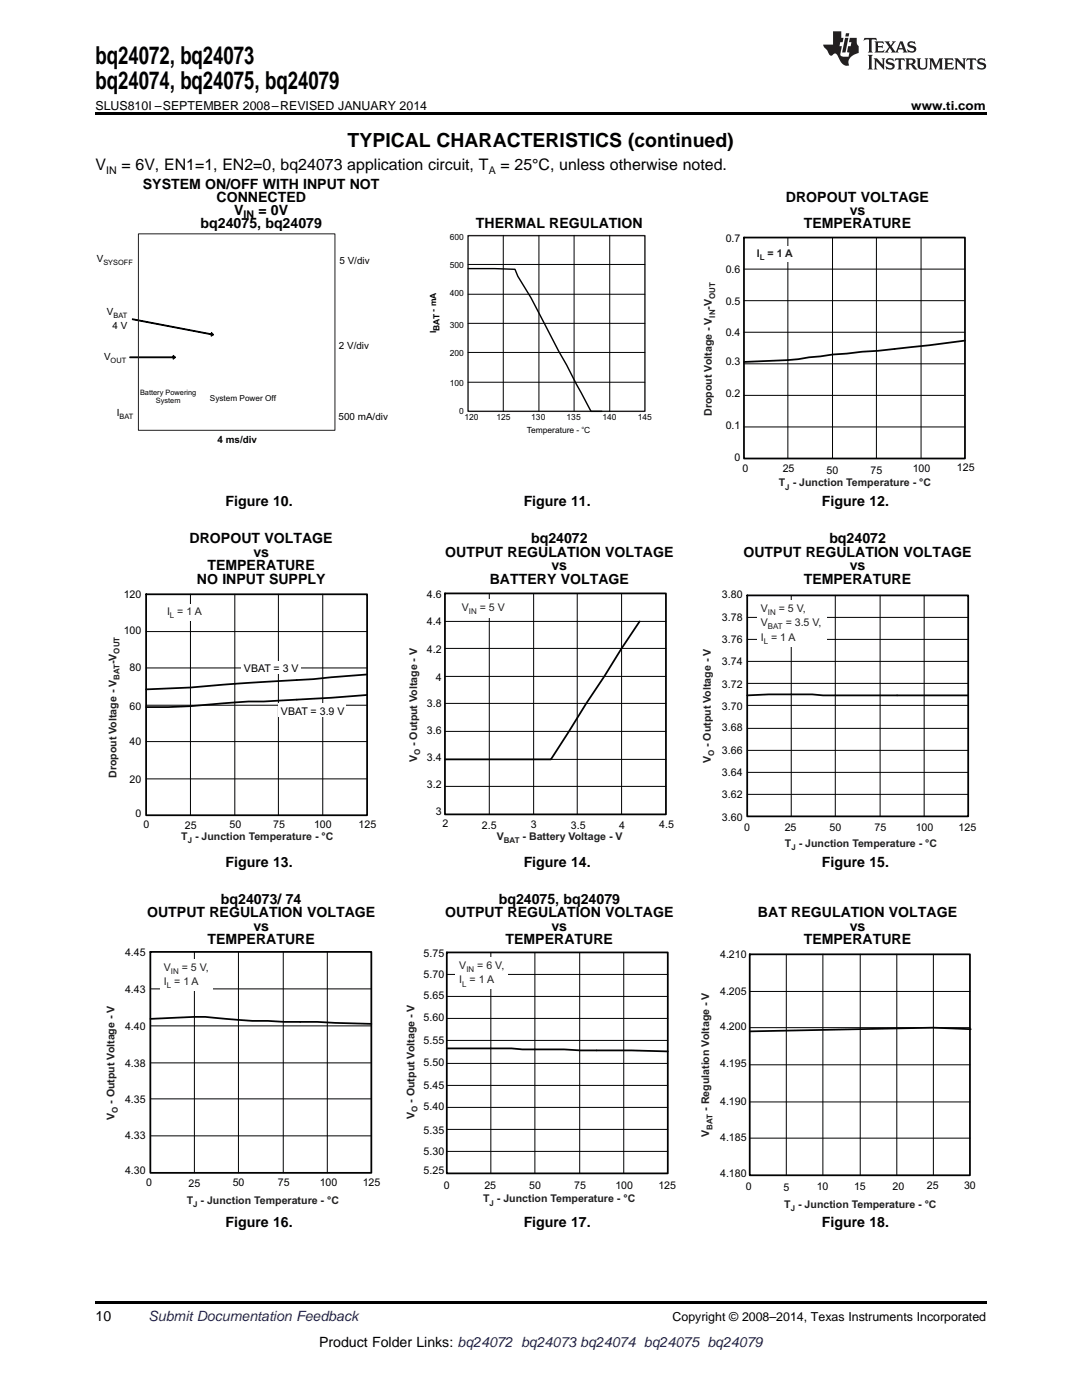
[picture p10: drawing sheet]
<svg xmlns="http://www.w3.org/2000/svg" width="216mm" height="279mm" viewBox="0 0 216 279" stroke-linecap="round" stroke-linejoin="round" font-family="sans-serif">
<defs><g id="words">
<g font-size="4.9">
<text x="19" y="12.8">bq24072, bq24073</text>
<text x="19" y="17.8">bq24074, bq24075, bq24079</text>
</g>
<text font-size="3.9" x="69.4" y="29.3">TYPICAL CHARACTERISTICS (continued)</text>
<g font-size="3.2">
<text x="19" y="34">V</text>
<text x="24.2" y="34">= 6V, EN1=1, EN2=0, bq24073 application circuit, T</text>
<text x="99.9" y="34">= 25°C, unless otherwise noted.</text>
</g>
<g font-size="2.8">
<text x="28.5" y="37.7">SYSTEM ON/OFF WITH INPUT NOT</text>
<text x="43.2" y="40.2">CONNECTED</text>
<text x="156.8" y="40.2">DROPOUT VOLTAGE</text>
<text x="40" y="45.6">bq24075, bq24079</text>
<text x="46.7" y="42.9">V</text>
<text x="51.6" y="42.9">= 0V</text>
<text x="95" y="45.6">THERMAL REGULATION</text>
<text x="160.4" y="45.6">TEMPERATURE</text>
<text x="169.5" y="42.9">vs</text>
<text x="45" y="101">Figure 10.</text>
<text x="104.5" y="101">Figure 11.</text>
<text x="164" y="101">Figure 12.</text>
<text x="37.8" y="108.4">DROPOUT VOLTAGE</text>
<text x="41.4" y="113.8">TEMPERATURE</text>
<text x="50.6" y="111.1">vs</text>
<text x="88.8" y="111.1">OUTPUT REGULATION VOLTAGE</text>
<text x="106" y="108.4">bq24072</text>
<text x="110" y="113.8">vs</text>
<text x="148.3" y="111.1">OUTPUT REGULATION VOLTAGE</text>
<text x="165.5" y="108.4">bq24072</text>
<text x="169.5" y="113.8">vs</text>
<text x="39.3" y="116.5">NO INPUT SUPPLY</text>
<text x="97.7" y="116.5">BATTERY VOLTAGE</text>
<text x="160.4" y="116.5">TEMPERATURE</text>
<text x="45" y="173">Figure 13.</text>
<text x="104.5" y="173">Figure 14.</text>
<text x="164" y="173">Figure 15.</text>
<text x="29.4" y="183.1">OUTPUT REGULATION VOLTAGE</text>
<text x="44.1" y="180.4">bq24073/ 74</text>
<text x="50.6" y="185.8">vs</text>
<text x="88.8" y="183.1">OUTPUT REGULATION VOLTAGE</text>
<text x="99.5" y="180.4">bq24075, bq24079</text>
<text x="110" y="185.8">vs</text>
<text x="151.2" y="183.1">BAT REGULATION VOLTAGE</text>
<text x="169.5" y="185.8">vs</text>
<text x="41.4" y="188.5">TEMPERATURE</text>
<text x="100.9" y="188.5">TEMPERATURE</text>
<text x="160.4" y="188.5">TEMPERATURE</text>
<text x="45" y="245">Figure 16.</text>
<text x="104.5" y="245">Figure 17.</text>
<text x="164" y="245">Figure 18.</text>
<text x="19" y="263.6">10</text>
<text x="63.7" y="268.9">Product Folder Links: bq24072 bq24073 bq24074 bq24075 bq24079</text>
</g>
<text font-size="2.8" fill="#0000c8" x="29.6" y="263.6">Submit Documentation Feedback</text>
<g font-size="2.5">
<text x="19" y="21.9">SLUS810I –SEPTEMBER 2008–REVISED JANUARY 2014</text>
<text x="181.8" y="21.9">www.ti.com</text>
<text x="134.2" y="263.6">Copyright © 2008–2014, Texas Instruments Incorporated</text>
</g>
<g font-size="2.1">
<text x="21.2" y="34.6">IN</text>
<text x="97.5" y="34.6">A</text>
<text x="48.6" y="43.5">IN</text>
</g>
<g font-size="2.1" fill="#010202">
<text x="144.8" y="48.3">0.7</text>
<text x="144.8" y="54.5">0.6</text>
<text x="144.8" y="60.9">0.5</text>
<text x="144.8" y="67">0.4</text>
<text x="144.8" y="72.9">0.3</text>
<text x="144.8" y="79.3">0.2</text>
<text x="144.8" y="85.7">0.1</text>
<text x="146.6" y="92.1">0</text>
<text x="148.1" y="94.3">0</text>
<text x="156.2" y="94.3">25</text>
<text x="164.9" y="94.5">50</text>
<text x="173.7" y="94.5">75</text>
<text x="182.1" y="94.3">100</text>
<text x="191" y="94">125</text>
<text x="24.7" y="119.4">120</text>
<text x="85.2" y="119.3">4.6</text>
<text x="144.1" y="119.4">3.80</text>
<text x="85.2" y="124.7">4.4</text>
<text x="144.1" y="123.9">3.78</text>
<text x="24.7" y="126.6">100</text>
<text x="85.2" y="130.4">4.2</text>
<text x="144.1" y="128.3">3.76</text>
<text x="25.9" y="133.9">80</text>
<text x="48.7" y="134.2">VBAT = 3 V</text>
<text x="86.9" y="135.8">4</text>
<text x="144.1" y="137.2">3.72</text>
<text x="144.1" y="132.8">3.74</text>
<text x="25.9" y="141.8">60</text>
<text x="56.1" y="142.6">VBAT = 3.9 V</text>
<text x="85.2" y="141.1">3.8</text>
<text x="144.1" y="141.7">3.70</text>
<text x="25.9" y="148.7">40</text>
<text x="85.2" y="146.5">3.6</text>
<text x="144.1" y="145.9">3.68</text>
<text x="85.2" y="152">3.4</text>
<text x="144.1" y="154.9">3.64</text>
<text x="144.1" y="150.4">3.66</text>
<text x="25.9" y="156.3">20</text>
<text x="85.2" y="157.2">3.2</text>
<text x="144.1" y="159.3">3.62</text>
<text x="27" y="163.1">0</text>
<text x="28.6" y="165.3">0</text>
<text x="36.9" y="165.5">25</text>
<text x="45.8" y="165.3">50</text>
<text x="54.5" y="165.3">75</text>
<text x="62.7" y="165.3">100</text>
<text x="71.6" y="165.2">125</text>
<text x="86.9" y="162.7">3</text>
<text x="88.3" y="165.1">2</text>
<text x="96.2" y="165.4">2.5</text>
<text x="105.9" y="165.3">3</text>
<text x="113.9" y="165.4">3.5</text>
<text x="123.6" y="165.4">4</text>
<text x="131.6" y="165.3">4.5</text>
<text x="144.1" y="163.8">3.60</text>
<text x="148.5" y="165.8">0</text>
<text x="156.6" y="165.8">25</text>
<text x="165.5" y="165.8">50</text>
<text x="174.5" y="165.8">75</text>
<text x="182.7" y="165.8">100</text>
<text x="191.3" y="165.8">125</text>
<text x="25" y="190.9">4.45</text>
<text x="84.5" y="191">5.75</text>
<text x="143.7" y="191.2">4.210</text>
<text x="84.5" y="195.2">5.70</text>
<text x="25" y="198.2">4.43</text>
<text x="84.5" y="203.7">5.60</text>
<text x="84.5" y="199.4">5.65</text>
<text x="143.7" y="198.5">4.205</text>
<text x="25" y="205.6">4.40</text>
<text x="84.5" y="208.3">5.55</text>
<text x="143.7" y="205.6">4.200</text>
<text x="25" y="212.9">4.38</text>
<text x="84.5" y="212.7">5.50</text>
<text x="143.7" y="212.9">4.195</text>
<text x="25" y="220.1">4.35</text>
<text x="84.5" y="221.6">5.40</text>
<text x="84.5" y="217.4">5.45</text>
<text x="143.7" y="220.6">4.190</text>
<text x="25" y="227.4">4.33</text>
<text x="84.5" y="226.2">5.35</text>
<text x="143.7" y="227.7">4.185</text>
<text x="84.5" y="230.4">5.30</text>
<text x="25" y="234.3">4.30</text>
<text x="29.2" y="236.6">0</text>
<text x="37.6" y="236.9">25</text>
<text x="46.4" y="236.8">50</text>
<text x="55.5" y="236.8">75</text>
<text x="63.8" y="236.8">100</text>
<text x="72.4" y="236.8">125</text>
<text x="84.5" y="234.2">5.25</text>
<text x="88.6" y="237.2">0</text>
<text x="96.7" y="237.2">25</text>
<text x="105.6" y="237.2">50</text>
<text x="114.6" y="237.2">75</text>
<text x="122.8" y="237.2">100</text>
<text x="131.4" y="237.2">125</text>
<text x="143.7" y="235">4.180</text>
<text x="148.8" y="237.6">0</text>
<text x="156.3" y="237.7">5</text>
<text x="163" y="237.5">10</text>
<text x="170.4" y="237.5">15</text>
<text x="178.1" y="237.5">20</text>
<text x="185" y="237.3">25</text>
<text x="192.4" y="237.2">30</text>
</g>
<g font-size="2.1" fill="#231f20">
<text x="151" y="51.2">I</text>
<text x="153.2" y="51.2">= 1 A</text>
<text x="142" y="61.8" transform="rotate(-90 142 61.8)">-V</text>
<text x="142" y="83" transform="rotate(-90 142 83)">Dropout Voltage - V</text>
<text x="155.4" y="97.1">T - Junction Temperature - °C</text>
<text x="33.3" y="122.8">I = 1 A</text>
<text x="92.1" y="122">V</text>
<text x="95.7" y="122">= 5 V</text>
<text x="151.8" y="122.1">V</text>
<text x="151.8" y="125">V</text>
<text x="155.4" y="122.1">= 5 V,</text>
<text x="156.8" y="125">= 3.5 V,</text>
<text x="151.8" y="127.8">I = 1 A</text>
<text x="23.2" y="132.5" transform="rotate(-90 23.2 132.5)">-V</text>
<text x="83.2" y="148.9" transform="rotate(-90 83.2 148.9)">- Output Voltage - V</text>
<text x="141.9" y="149.1" transform="rotate(-90 141.9 149.1)">- Output Voltage - V</text>
<text x="23.2" y="155.3" transform="rotate(-90 23.2 155.3)">Dropout Voltage - V</text>
<text x="83.2" y="152.2" transform="rotate(-90 83.2 152.2)">V</text>
<text x="141.9" y="152.3" transform="rotate(-90 141.9 152.3)">V</text>
<text x="36.2" y="167.6">T - Junction Temperature - °C</text>
<text x="99.1" y="167.6">V</text>
<text x="104.3" y="167.6">- Battery Voltage - V</text>
<text x="156.6" y="169.1">T - Junction Temperature - °C</text>
<text x="32.7" y="193.7">V</text>
<text x="32.7" y="196.6">I = 1 A</text>
<text x="36.3" y="193.7">= 5 V,</text>
<text x="91.6" y="193.4">V</text>
<text x="91.6" y="196.3">I = 1 A</text>
<text x="95.2" y="193.4">= 6 V,</text>
<text x="22.9" y="220.3" transform="rotate(-90 22.9 220.3)">- Output Voltage - V</text>
<text x="82.7" y="220.1" transform="rotate(-90 82.7 220.1)">- Output Voltage - V</text>
<text x="141.5" y="221.7" transform="rotate(-90 141.5 221.7)">- Regulation Voltage - V</text>
<text x="22.9" y="223.5" transform="rotate(-90 22.9 223.5)">V</text>
<text x="82.7" y="223.3" transform="rotate(-90 82.7 223.3)">V</text>
<text x="141.5" y="226.8" transform="rotate(-90 141.5 226.8)">V</text>
<text x="96.4" y="240">T - Junction Temperature - °C</text>
<text x="37.3" y="240.3">T - Junction Temperature - °C</text>
<text x="156.5" y="241">T - Junction Temperature - °C</text>
</g>
<g font-size="2" fill="#010202">
<text x="19.3" y="52.2">V</text>
<text x="67.7" y="52.8">5 V/div</text>
<text x="21.3" y="62.9">V</text>
<text x="22.4" y="65.6">4 V</text>
<text x="20.8" y="71.8">V</text>
<text x="67.6" y="69.6">2 V/div</text>
<text x="23.3" y="83.1">I</text>
<text x="67.6" y="83.9">500 mA/div</text>
<text x="43.4" y="88.5">4 ms/div</text>
</g>
<g font-size="1.7" fill="#010202">
<text x="89.7" y="47.9">600</text>
<text x="89.7" y="53.4">500</text>
<text x="89.7" y="59">400</text>
<text x="87" y="62.2" transform="rotate(-90 87 62.2)">- mA</text>
<text x="89.7" y="65.5">300</text>
<text x="87" y="66.5" transform="rotate(-90 87 66.5)">I</text>
<text x="87.7" y="66" transform="rotate(-90 87.7 66)">BAT</text>
<text x="89.7" y="71.1">200</text>
<text x="89.7" y="77">100</text>
<text x="91.6" y="82.7">0</text>
<text x="92.7" y="83.9">120</text>
<text x="99.1" y="83.9">125</text>
<text x="106" y="83.9">130</text>
<text x="113.1" y="83.9">135</text>
<text x="120.2" y="83.9">140</text>
<text x="127.3" y="83.9">145</text>
<text x="105.1" y="86.4">Temperature - C</text>
</g>
<g font-size="1.6" fill="#231f20">
<text x="151.6" y="51.9">L</text>
<text x="142.7" y="59.7" transform="rotate(-90 142.7 59.7)">OUT</text>
<text x="142.7" y="63.4" transform="rotate(-90 142.7 63.4)">IN</text>
<text x="156.7" y="97.7">J</text>
<text x="33.9" y="123.4">L</text>
<text x="93.6" y="122.6">IN</text>
<text x="153.2" y="122.7">IN</text>
<text x="153.2" y="125.6">BAT</text>
<text x="23.9" y="130.4" transform="rotate(-90 23.9 130.4)">OUT</text>
<text x="152.4" y="128.5">L</text>
<text x="23.9" y="135.7" transform="rotate(-90 23.9 135.7)">BAT</text>
<text x="83.9" y="150.7" transform="rotate(-90 83.9 150.7)">O</text>
<text x="142.5" y="150.9" transform="rotate(-90 142.5 150.9)">O</text>
<text x="37.5" y="168.3">J</text>
<text x="100.5" y="168.3">BAT</text>
<text x="157.9" y="169.7">J</text>
<text x="33.3" y="197.3">L</text>
<text x="34.1" y="194.4">IN</text>
<text x="92.2" y="196.9">L</text>
<text x="93.1" y="194">IN</text>
<text x="83.3" y="221.9" transform="rotate(-90 83.3 221.9)">O</text>
<text x="23.5" y="222.1" transform="rotate(-90 23.5 222.1)">O</text>
<text x="142.1" y="225.4" transform="rotate(-90 142.1 225.4)">BAT</text>
<text x="38.6" y="241">J</text>
<text x="97.7" y="240.6">J</text>
<text x="157.8" y="241.7">J</text>
</g>
<text font-size="1.6" fill="#010202" x="41.9" y="80.1">System Power Off</text>
<g font-size="1.5" fill="#010202">
<text x="20.6" y="52.8">SYSOFF</text>
<text x="22.6" y="63.5">BAT</text>
<text x="22.1" y="72.4">OUT</text>
<text x="23.8" y="83.7">BAT</text>
<text x="27.9" y="78.8">Battery Powering</text>
<text x="31.1" y="80.5">System</text>
</g>
<text font-size=".8" fill="#010202" x="116.1" y="85.6">o</text>
</g></defs>
<path d="M19 259.7h177.8v.5h-177.8z" fill="#000"/>
<g fill="#fff">
<path d="M52 246.7h.3v.7h-.3z"/>
<path d="M111.4 246.7h.4v.7h-.4z"/>
<path d="M171 246.7h.3v.7h-.3z"/>
</g>
<path d="M30 190h44.1v44.1h-44.1zM149.6 190.5h43.9v44.1h-43.9zM30 203.3l4.3-.2a43 43 0 0 1 10.8 .2l5.3 .4 6.3 .2h6.6l10.8 .4M193.7 205.4l-7.5-.3-36.6 .7" fill="none" stroke="#010202" stroke-width=".35"/>
<g fill="none" stroke="#010202" stroke-width=".2">
<path d="M30 197.4h44.1M38.8 190v44.1M47.6 190v44.1M56.5 190v44.1M65.3 190v44.1M149.6 197.9h43.9M156.9 190.5v44.1M164.2 190.5v44.1M171.6 190.5v44.1M178.9 190.5v44.1M186.2 190.5v44.1M30 219.3h44.1"/>
<path d="M30 212.1h44.1M30 204.7h44.1M149.6 219.9h43.9M149.6 212.5h43.9M149.6 205.1h43.9M30 226.7h44.1M149.6 227.1h43.9"/>
</g>
<path d="M31.8 191.4h10.6v6.3h-10.6z" fill-rule="evenodd" fill="#fff"/>
<path d="M89.2 190.1h44v44.1h-44zM89.2 209.2h12.9l2.2 .2h8.3l3.2 .2h10.2l7.2 .2" fill="none" stroke="#010202" stroke-width=".35"/>
<g fill="none" stroke="#010202" stroke-width=".2">
<path d="M89.2 198.9h44M89.2 194.5h44M97.9 190.1v44.1M106.7 190.1v44.1M115.7 190.1v44.1M124.5 190.1v44.1M89.2 216.6h44M89.2 212.2h44M89.2 207.6h44M89.2 203.2h44M89.2 229.8h44M89.2 225.4h44"/>
<path d="M89.2 221h44"/>
</g>
<path d="M90.8 191.1h10.6v6.2h-10.6z" fill-rule="evenodd" fill="#fff"/>
<g fill="#fff">
<path d="M52 174.8h.3v.7h-.3z"/>
<path d="M111.4 174.8h.4v.7h-.4z"/>
<path d="M171 174.8h.3v.7h-.3z"/>
</g>
<path d="M149.1 118.8h44.1v44.1h-44.1zM149.1 138.8a193.8 193.8 0 0 1 17.6 0h26.5" fill="none" stroke="#010202" stroke-width=".35"/>
<g fill="none" stroke="#010202" stroke-width=".2">
<path d="M157.9 118.8v44.1M166.7 118.8v44.1M175.6 118.8v44.1M184.4 118.8v44.1M149.1 136.4h44.1M149.1 132h44.1M149.1 127.6h44.1M149.1 123.2h44.1M149.1 158.5h44.1M149.1 154.1h44.1M149.1 149.8h44.1M149.1 145.4h44.1"/>
<path d="M149.1 140.8h44.1"/>
</g>
<path d="M151.1 119.8h13.8v9.3h-13.8z" fill-rule="evenodd" fill="#fff"/>
<path d="M29.2 118.6h44.1v44.1h-44.1zM73.3 134.6l-10.7 .9-15.7 1-8.9 .7-8.8 .4M73.3 138.7l-7.2 .6-13.4 .7h-3.1l-7.3 .6a99.8 99.8 0 0 1-13.1 .5" fill="none" stroke="#010202" stroke-width=".35"/>
<path d="M38 118.6v44.1M46.9 118.6v44.1M55.6 118.6v44.1M64.4 118.6v44.1M29.2 133.3h44.1M29.2 126h44.1M29.2 155.4h44.1M29.2 148h44.1M29.2 140.7h44.1" fill="none" stroke="#010202" stroke-width=".2"/>
<g fill="#fff">
<path d="M48.1 132h11.8v2.4h-11.8z" fill-rule="evenodd"/>
<path d="M55.5 140.4h13.5v2.6h-13.5z" fill-rule="evenodd"/>
<path d="M32.9 120.5h7.6v3.4h-7.6z" fill-rule="evenodd"/>
</g>
<path d="M88.8 118.4h44.1v44.1h-44.1zM127.6 124l-3.6 5.4-14.1 22.2h-21.1" fill="none" stroke="#010202" stroke-width=".35"/>
<path d="M97.6 118.4v44.1M106.5 118.4v44.1M115.2 118.4v44.1M124 118.4v44.1M88.8 135h44.1M88.8 129.4h44.1M88.8 124h44.1M88.8 156.9h44.1M88.8 151.6h44.1M88.8 146h44.1M88.8 140.4h44.1" fill="none" stroke="#010202" stroke-width=".2"/>
<path d="M91.4 119.6h10v3.7h-10z" fill-rule="evenodd" fill="#fff"/>
<g fill="#fff">
<path d="M52 102.8h.3v.7h-.3z"/>
<path d="M111.4 102.8h.4v.7h-.4z"/>
<path d="M171 102.8h.3v.7h-.3z"/>
</g>
<path d="M148.4 47.4h44.1v44.1h-44.1zM192.5 68l-17.3 2-9.1 .8-6.8 .9-10.9 .5" fill="none" stroke="#010202" stroke-width=".35"/>
<path d="M148.4 53.7h44.1M157.2 47.4v44.1M166.1 47.4v44.1M174.9 47.4v44.1M183.8 47.4v44.1M148.4 78.9h44.1M148.4 72.6h44.1M148.4 66.3h44.1M148.4 60h44.1M148.4 85.2h44.1" fill="none" stroke="#010202" stroke-width=".2"/>
<path d="M150.3 49.1h8.2v3.1h-8.2z" fill-rule="evenodd" fill="#fff"/>
<path d="M25.9 71.3h8.8l-8.8 .1zM34.5 70.9l.5 .4-.5 .4z" fill-rule="evenodd" fill="#010202"/>
<path d="M25.9 71.3h8.8l-8.8 .1zM34.5 70.9l.5 .4-.5 .4z" fill="none" stroke="#010202" stroke-width=".2"/>
<path d="M26.4 63.7l15.9 3-15.9-2.9zM42.2 66.3l.4 .5-.5 .3z" fill-rule="evenodd" fill="#010202"/>
<path d="M26.4 63.7l15.9 3-15.9-2.9zM42.2 66.3l.4 .5-.5 .3z" fill="none" stroke="#010202" stroke-width=".2"/>
<path d="M28.5 77.5h8.6v3.7h-8.6z" fill-rule="evenodd" fill="#fff"/>
<path d="M27.6 46.7h39.2v39.2h-39.2z" fill="none" stroke="#231f20" stroke-width=".2"/>
<path d="M93.4 47h35.3v35.1h-35.3z" fill="none" stroke="#231f20" stroke-width=".28"/>
<path d="M93.4 58.7h35.3M93.4 52.8h35.3M100.4 47v35.1M107.5 47v35.1M114.6 47v35.1M121.7 47v35.1M93.4 76.3h35.3M93.4 70.3h35.3M93.4 64.5h35.3" fill="none" stroke="#010202" stroke-width=".2"/>
<path d="M93.4 53.6l9.4 .1 .5 1.4 2.6 4.3 12 22.7h2.2" fill="none" stroke="#010202" stroke-width=".28"/>
<path d="M19 22.5h177.8v.5h-177.8z" fill="#000"/>
<g fill="#231f20">
<path d="M172.5 7.6l-.1 .5 .4-.2h.6v.1v2.1l-.2 .4h.9l-.2-.4v-2.1l.1-.1h.5l.5 .2-.2-.5zM174.5 8.3l.2 .3v1.5l-.2 .4h1.8l.2-.6a1.04 1.04 0 0 1-1.3 .2v-.7h.6l.3 .2v-.6l-.3 .2h-.6v-.6l.8-.1 .4 .3-.2-.5zM176.5 8.3l.9 1.1-.9 1.1h.8l-.2-.2 .4-.7 .5 .7-.2 .2h1.5l-.2-.2 .2-.4h.9l.1 .4-.2 .2h1l-.3-.3-.7-1.9h-.5l-.9 2-.8-1 .9-1h-.8l.1 .3-.4 .5-.3-.6 .1-.2zM179.7 8.6l.4 1h-.7zM181.3 8.4a.63 .63 0 0 0-.2 .7 .63 .63 0 0 0 .6 .4l.6 .2 .1 .2a.75 .75 0 0 1-.7 .4 .75 .75 0 0 1-.6-.5l.1 .7 .1-.1a1.11 1.11 0 0 0 1.5-.6 1.13 1.13 0 0 0-1.2-.8l-.1-.4a1.04 1.04 0 0 1 1.2 .2l-.2-.5-.2 .1-.4-.2zM173.2 10.9l.2 .4v2.2l-.2 .4h1l-.3-.4v-2.2l.3-.4zM174.3 11.6l.3 .4v1.5l-.3 .4h.8l-.2-.4v-1.3l1.5 1.7v-1.9l.2-.4h-.7l.2 .4v.9l-1.1-1.3zM177 11.8a.62 .62 0 0 0-.2 .7 .62 .62 0 0 0 .6 .4l.6 .1 .1 .3a.76 .76 0 0 1-.7 .3 .76 .76 0 0 1-.7-.4l.2 .7 .1-.1a1.11 1.11 0 0 0 1.5-.6 1.13 1.13 0 0 0-1.2-.8l-.1-.4a1.04 1.04 0 0 1 1.2 .2l-.2-.6-.2 .1-.5-.1zM178.7 11.6l-.2 .6a.61 .61 0 0 1 .8-.3v1.6l-.2 .4h.9l-.2-.4v-1.6a.63 .63 0 0 1 .7 .3l-.1-.6zM180.6 11.6l.3 .4v1.5l-.3 .4h1l-.2-.2-.1-.8 .6 .2a.76 .76 0 0 0 1.2 .7l-1-1a.58 .58 0 0 0 .6-.5 .58 .58 0 0 0-.5-.6zM181.4 11.9h.1a.45 .45 0 0 1 .5 .1 .45 .45 0 0 1 .1 .5l-.8 .2zM182.9 11.6l.2 .2a2.17 2.17 0 0 0 .3 1.9 .99 .99 0 0 0 1.6-.6v-1.1l.2-.4h-.7l.2 .2a1.92 1.92 0 0 1-.2 1.8 .6 .6 0 0 1-.9-.5v-1.1l.2-.4zM185.4 11.6l.2 .4v1.5l-.2 .4h.7l-.2-.4v-1.4l.8 1.8 .8-1.8v1.4l-.2 .4h.9l-.2-.4v-1.5l.2-.4h-.8l-.6 1.5-.6-1.5zM188.4 11.6l.2 .4v1.5l-.2 .4h1.8l.1-.6a1.04 1.04 0 0 1-1.2 .1v-.6h.5l.4 .2v-.6l-.4 .2h-.5v-.7h.8l.3 .3-.1-.6zM190.5 11.6l.2 .4v1.5l-.2 .4h.7l-.2-.4v-1.3l1.5 1.7v-1.9l.2-.4h-.7l.2 .4v.9l-1.1-1.3zM192.9 11.6l-.1 .6a.61 .61 0 0 1 .7-.3l.1 1.6-.3 .4h1l-.3-.4 .1-1.6a.63 .63 0 0 1 .7 .3l-.1-.6zM195.2 11.8a.62 .62 0 0 0-.2 .7 .62 .62 0 0 0 .6 .4l.6 .1 .1 .3a.76 .76 0 0 1-.7 .3 .76 .76 0 0 1-.6-.4l.1 .7 .1-.1a1.11 1.11 0 0 0 1.6-.6 1.13 1.13 0 0 0-1.3-.8l-.1-.4a1.04 1.04 0 0 1 1.2 .2l-.1-.6-.2 .1-.5-.1z"/>
<path d="M166.2 6.3v2.6h-1.9v.4l.8 .9a.91 .91 0 0 0 1 .8 .56 .56 0 0 1 .5-.3 .56 .56 0 0 1 .5 .3l.4 .8a1.53 1.53 0 0 0 1.9 1.2 1.54 1.54 0 0 1 1-2.1l.9-.3v-1.4a1.52 1.52 0 0 1-.4-1.6h-1.3l-.2 .8h.5l-.2 .8h-.5l-.1 1v.2l.4 .1-.2 .8a1.93 1.93 0 0 1-1.6-.3l.3-1.8h-.5l.2-.8h.4l.2-.8h-.4v-1.3zM168.6 7.6l-.6 2.9h.7l.6-2.9zM168.8 6.6l-.1 .7h.6l.2-.7z"/>
</g>
<use href="#words"/>
</svg>
